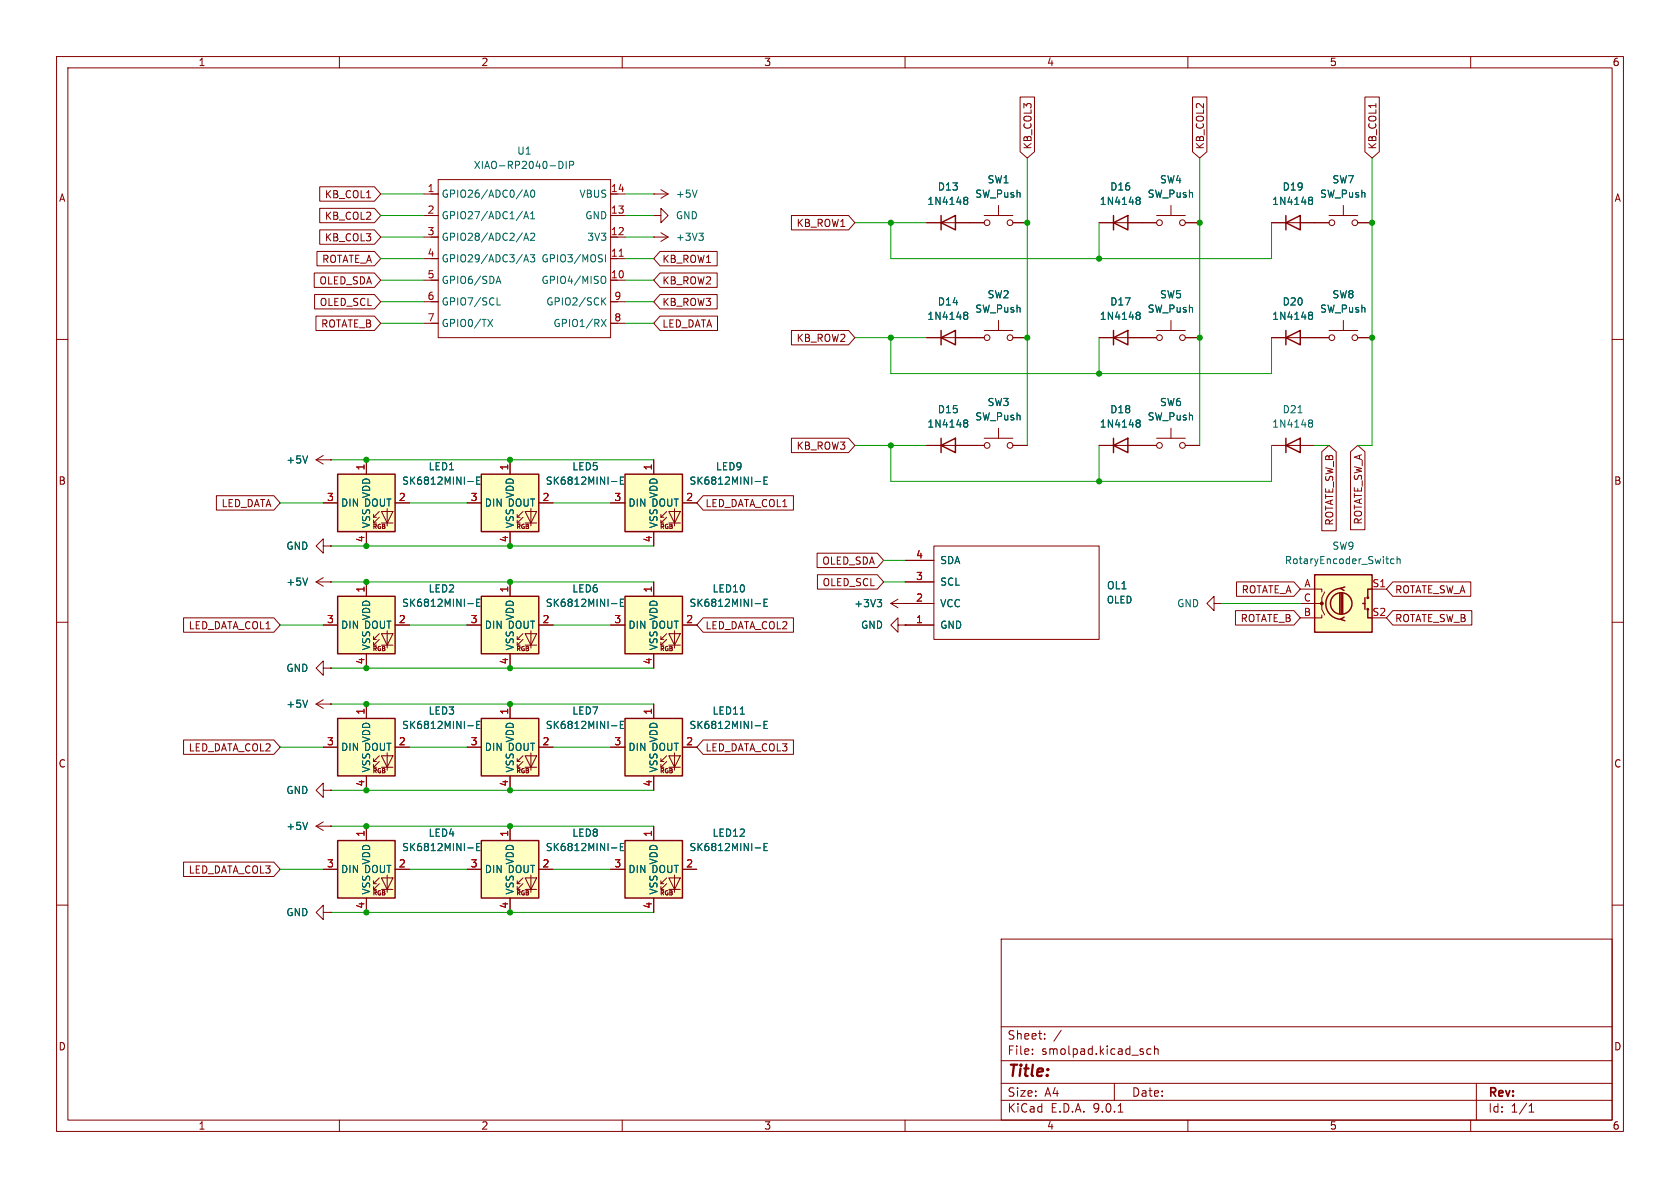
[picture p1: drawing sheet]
<svg xmlns="http://www.w3.org/2000/svg" width="297mm" height="210mm" viewBox="0 0 297 210" stroke-linecap="round" stroke-linejoin="round" font-family="sans-serif">
<defs><g id="words">
<text font-size="2.8" fill="#840000" x="178" y="190.9">Title:</text>
<g font-size="2.1" fill="#840000">
<text x="178" y="184">Sheet:</text>
<text x="178" y="186.7">File:</text>
<text x="184.1" y="186.7">smolpad.kicad_sch</text>
<text x="178" y="196.9">KiCad</text>
<text x="178" y="194.1">Size:</text>
<text x="184.7" y="194.1">A4</text>
<text x="185.7" y="196.9">E.D.A.</text>
<text x="193.3" y="196.9">9.0.1</text>
<text x="200" y="194.1">Date:</text>
<text x="263" y="194.3">Rev:</text>
<text x="263" y="196.9">Id:</text>
<text x="267.1" y="196.9">1/1</text>
</g>
<g font-size="1.8" fill="#840000">
<text x="35" y="11.9">1</text>
<text x="85" y="11.9">2</text>
<text x="135" y="11.9">3</text>
<text x="185" y="11.9">4</text>
<text x="235" y="11.9">5</text>
<text x="285" y="11.9">6</text>
<text x="182.6" y="26.5" transform="rotate(-90 182.6 26.5)">KB_COL3</text>
<text x="213" y="26.5" transform="rotate(-90 213 26.5)">KB_COL2</text>
<text x="243.5" y="26.5" transform="rotate(-90 243.5 26.5)">KB_COL1</text>
<text x="10.3" y="35.9">A</text>
<text x="57.3" y="35.2">KB_COL1</text>
<text x="285.3" y="35.9">A</text>
<text x="57.3" y="39.1">KB_COL2</text>
<text x="140.7" y="40.3">KB_ROW1</text>
<text x="56.8" y="46.7">ROTATE_A</text>
<text x="57.3" y="42.9">KB_COL3</text>
<text x="117" y="46.7">KB_ROW1</text>
<text x="56.4" y="50.5">OLED_SDA</text>
<text x="117" y="50.5">KB_ROW2</text>
<text x="56.4" y="54.3">OLED_SCL</text>
<text x="56.7" y="58.1">ROTATE_B</text>
<text x="117" y="58.1">LED_DATA</text>
<text x="117" y="54.3">KB_ROW3</text>
<text x="140.7" y="60.6">KB_ROW2</text>
<text x="140.7" y="79.7">KB_ROW3</text>
<text x="10.3" y="85.9">B</text>
<text x="39.1" y="89.9">LED_DATA</text>
<text x="124.6" y="89.9">LED_DATA_COL1</text>
<text x="285.3" y="85.9">B</text>
<text x="235.9" y="93" transform="rotate(-90 235.9 93)">ROTATE_SW_B</text>
<text x="241" y="92.8" transform="rotate(-90 241 92.8)">ROTATE_SW_A</text>
<text x="145.3" y="100">OLED_SDA</text>
<text x="145.3" y="103.8">OLED_SCL</text>
<text x="219.4" y="105.1">ROTATE_A</text>
<text x="246.5" y="105.1">ROTATE_SW_A</text>
<text x="33.3" y="111.4">LED_DATA_COL1</text>
<text x="124.6" y="111.4">LED_DATA_COL2</text>
<text x="219.2" y="110.2">ROTATE_B</text>
<text x="246.5" y="110.2">ROTATE_SW_B</text>
<text x="10.3" y="135.9">C</text>
<text x="33.3" y="133">LED_DATA_COL2</text>
<text x="124.6" y="133">LED_DATA_COL3</text>
<text x="285.3" y="135.9">C</text>
<text x="33.3" y="154.6">LED_DATA_COL3</text>
<text x="10.3" y="185.9">D</text>
<text x="285.3" y="185.9">D</text>
<text x="35" y="199.9">1</text>
<text x="85" y="199.9">2</text>
<text x="135" y="199.9">3</text>
<text x="185" y="199.9">4</text>
<text x="235" y="199.9">5</text>
<text x="285" y="199.9">6</text>
</g>
<g font-size="1.8" fill="#006464">
<text x="91.3" y="27.5">U1</text>
<text x="78" y="35.2">GPIO26/ADC0/A0</text>
<text x="83.7" y="30.1">XIAO-RP2040-DIP</text>
<text x="102.3" y="35.2">VBUS</text>
<text x="119.4" y="35.2">+5V</text>
<text x="165.7" y="33.9">D13</text>
<text x="172.3" y="35.2">SW_Push</text>
<text x="174.5" y="32.6">SW1</text>
<text x="196.2" y="33.9">D16</text>
<text x="202.8" y="35.2">SW_Push</text>
<text x="205" y="32.6">SW4</text>
<text x="226.7" y="33.9">D19</text>
<text x="233.3" y="35.2">SW_Push</text>
<text x="235.5" y="32.6">SW7</text>
<text x="78" y="39">GPIO27/ADC1/A1</text>
<text x="103.4" y="39">GND</text>
<text x="119.4" y="39">GND</text>
<text x="163.8" y="36.4">1N4148</text>
<text x="194.3" y="36.4">1N4148</text>
<text x="224.8" y="36.4">1N4148</text>
<text x="78" y="42.8">GPIO28/ADC2/A2</text>
<text x="78" y="46.6">GPIO29/ADC3/A3</text>
<text x="95.6" y="46.6">GPIO3/MOSI</text>
<text x="103.7" y="42.8">3V3</text>
<text x="119.4" y="42.8">+3V3</text>
<text x="78" y="50.4">GPIO6/SDA</text>
<text x="95.6" y="50.4">GPIO4/MISO</text>
<text x="174.5" y="52.9">SW2</text>
<text x="205" y="52.9">SW5</text>
<text x="235.5" y="52.9">SW8</text>
<text x="78" y="54.2">GPIO7/SCL</text>
<text x="78" y="58">GPIO0/TX</text>
<text x="96.5" y="54.2">GPIO2/SCK</text>
<text x="97.7" y="58">GPIO1/RX</text>
<text x="163.8" y="56.7">1N4148</text>
<text x="165.7" y="54.2">D14</text>
<text x="172.3" y="55.5">SW_Push</text>
<text x="194.3" y="56.7">1N4148</text>
<text x="196.2" y="54.2">D17</text>
<text x="202.8" y="55.5">SW_Push</text>
<text x="224.8" y="56.7">1N4148</text>
<text x="226.7" y="54.2">D20</text>
<text x="233.3" y="55.5">SW_Push</text>
<text x="174.5" y="72">SW3</text>
<text x="205" y="72">SW6</text>
<text x="163.8" y="75.8">1N4148</text>
<text x="165.7" y="73.3">D15</text>
<text x="172.3" y="74.5">SW_Push</text>
<text x="194.3" y="75.8">1N4148</text>
<text x="196.2" y="73.3">D18</text>
<text x="202.8" y="74.5">SW_Push</text>
<text x="224.8" y="75.8">1N4148</text>
<text x="226.7" y="73.3">D21</text>
<text x="50.5" y="82.1">+5V</text>
<text x="75.7" y="83.3">LED1</text>
<text x="101.1" y="83.3">LED5</text>
<text x="126.5" y="83.3">LED9</text>
<text x="60.2" y="89.8">DIN DOUT</text>
<text x="65.6" y="88.2" transform="rotate(-90 65.6 88.2)">VDD</text>
<text x="71" y="85.9">SK6812MINI-E</text>
<text x="85.6" y="89.8">DIN DOUT</text>
<text x="91" y="88.2" transform="rotate(-90 91 88.2)">VDD</text>
<text x="96.4" y="85.9">SK6812MINI-E</text>
<text x="111" y="89.8">DIN DOUT</text>
<text x="116.4" y="88.2" transform="rotate(-90 116.4 88.2)">VDD</text>
<text x="121.8" y="85.9">SK6812MINI-E</text>
<text x="65.6" y="93.5" transform="rotate(-90 65.6 93.5)">VSS</text>
<text x="91" y="93.5" transform="rotate(-90 91 93.5)">VSS</text>
<text x="116.4" y="93.5" transform="rotate(-90 116.4 93.5)">VSS</text>
<text x="50.5" y="97.4">GND</text>
<text x="166.1" y="99.9">SDA</text>
<text x="227" y="99.9">RotaryEncoder_Switch</text>
<text x="235.5" y="97.4">SW9</text>
<text x="50.5" y="103.7">+5V</text>
<text x="71" y="107.5">SK6812MINI-E</text>
<text x="75.7" y="104.9">LED2</text>
<text x="96.4" y="107.5">SK6812MINI-E</text>
<text x="101.1" y="104.9">LED6</text>
<text x="121.8" y="107.5">SK6812MINI-E</text>
<text x="125.9" y="104.9">LED10</text>
<text x="150.9" y="107.5">+3V3</text>
<text x="166.1" y="103.7">SCL</text>
<text x="166.1" y="107.5">VCC</text>
<text x="195.6" y="104.4">OL1</text>
<text x="208" y="107.5">GND</text>
<text x="60.2" y="111.4">DIN DOUT</text>
<text x="65.6" y="109.7" transform="rotate(-90 65.6 109.7)">VDD</text>
<text x="85.6" y="111.4">DIN DOUT</text>
<text x="91" y="109.7" transform="rotate(-90 91 109.7)">VDD</text>
<text x="111" y="111.4">DIN DOUT</text>
<text x="116.4" y="109.7" transform="rotate(-90 116.4 109.7)">VDD</text>
<text x="152.1" y="111.4">GND</text>
<text x="166.1" y="111.4">GND</text>
<text x="50.5" y="119">GND</text>
<text x="65.6" y="115.1" transform="rotate(-90 65.6 115.1)">VSS</text>
<text x="91" y="115.1" transform="rotate(-90 91 115.1)">VSS</text>
<text x="116.4" y="115.1" transform="rotate(-90 116.4 115.1)">VSS</text>
<text x="50.5" y="125.3">+5V</text>
<text x="65.6" y="131.3" transform="rotate(-90 65.6 131.3)">VDD</text>
<text x="71" y="129.1">SK6812MINI-E</text>
<text x="75.7" y="126.5">LED3</text>
<text x="91" y="131.3" transform="rotate(-90 91 131.3)">VDD</text>
<text x="96.4" y="129.1">SK6812MINI-E</text>
<text x="101.1" y="126.5">LED7</text>
<text x="116.4" y="131.3" transform="rotate(-90 116.4 131.3)">VDD</text>
<text x="121.8" y="129.1">SK6812MINI-E</text>
<text x="125.9" y="126.5">LED11</text>
<text x="60.2" y="132.9">DIN DOUT</text>
<text x="65.6" y="136.7" transform="rotate(-90 65.6 136.7)">VSS</text>
<text x="85.6" y="132.9">DIN DOUT</text>
<text x="91" y="136.7" transform="rotate(-90 91 136.7)">VSS</text>
<text x="111" y="132.9">DIN DOUT</text>
<text x="116.4" y="136.7" transform="rotate(-90 116.4 136.7)">VSS</text>
<text x="50.5" y="140.6">GND</text>
<text x="50.5" y="146.9">+5V</text>
<text x="75.7" y="148.1">LED4</text>
<text x="101.1" y="148.1">LED8</text>
<text x="125.9" y="148.1">LED12</text>
<text x="60.2" y="154.5">DIN DOUT</text>
<text x="65.6" y="152.9" transform="rotate(-90 65.6 152.9)">VDD</text>
<text x="71" y="150.7">SK6812MINI-E</text>
<text x="85.6" y="154.5">DIN DOUT</text>
<text x="91" y="152.9" transform="rotate(-90 91 152.9)">VDD</text>
<text x="96.4" y="150.7">SK6812MINI-E</text>
<text x="111" y="154.5">DIN DOUT</text>
<text x="116.4" y="152.9" transform="rotate(-90 116.4 152.9)">VDD</text>
<text x="121.8" y="150.7">SK6812MINI-E</text>
<text x="65.6" y="158.2" transform="rotate(-90 65.6 158.2)">VSS</text>
<text x="91" y="158.2" transform="rotate(-90 91 158.2)">VSS</text>
<text x="116.4" y="158.2" transform="rotate(-90 116.4 158.2)">VSS</text>
<text x="50.5" y="162.2">GND</text>
</g>
<g font-size="1.8" fill="#a90000">
<text x="75.5" y="34">1</text>
<text x="107.9" y="34">14</text>
<text x="75.5" y="37.8">2</text>
<text x="75.5" y="41.7">3</text>
<text x="107.9" y="37.8">13</text>
<text x="107.9" y="41.7">12</text>
<text x="75.5" y="45.5">4</text>
<text x="107.9" y="45.5">11</text>
<text x="75.5" y="49.3">5</text>
<text x="75.5" y="53.1">6</text>
<text x="107.9" y="49.3">10</text>
<text x="108.5" y="53.1">9</text>
<text x="75.5" y="56.9">7</text>
<text x="108.5" y="56.9">8</text>
<text x="64.5" y="83.3" transform="rotate(-90 64.5 83.3)">1</text>
<text x="89.9" y="83.3" transform="rotate(-90 89.9 83.3)">1</text>
<text x="115.3" y="83.3" transform="rotate(-90 115.3 83.3)">1</text>
<text x="57.7" y="88.6">3</text>
<text x="70.4" y="88.6">2</text>
<text x="83.1" y="88.6">3</text>
<text x="95.8" y="88.6">2</text>
<text x="108.5" y="88.6">3</text>
<text x="121.2" y="88.6">2</text>
<text x="64.5" y="96" transform="rotate(-90 64.5 96)">4</text>
<text x="89.9" y="96" transform="rotate(-90 89.9 96)">4</text>
<text x="115.3" y="96" transform="rotate(-90 115.3 96)">4</text>
<text x="161.9" y="98.8">4</text>
<text x="64.5" y="104.8" transform="rotate(-90 64.5 104.8)">1</text>
<text x="89.9" y="104.8" transform="rotate(-90 89.9 104.8)">1</text>
<text x="115.3" y="104.8" transform="rotate(-90 115.3 104.8)">1</text>
<text x="161.9" y="102.6">3</text>
<text x="161.9" y="106.4">2</text>
<text x="230.4" y="106.4">C</text>
<text x="230.5" y="103.9">A</text>
<text x="242.5" y="103.9">S1</text>
<text x="57.7" y="110.2">3</text>
<text x="70.4" y="110.2">2</text>
<text x="83.1" y="110.2">3</text>
<text x="95.8" y="110.2">2</text>
<text x="108.5" y="110.2">3</text>
<text x="121.2" y="110.2">2</text>
<text x="161.9" y="110.2">1</text>
<text x="230.4" y="109">B</text>
<text x="242.5" y="109">S2</text>
<text x="64.5" y="117.5" transform="rotate(-90 64.5 117.5)">4</text>
<text x="89.9" y="117.5" transform="rotate(-90 89.9 117.5)">4</text>
<text x="115.3" y="117.5" transform="rotate(-90 115.3 117.5)">4</text>
<text x="57.7" y="131.8">3</text>
<text x="64.5" y="126.4" transform="rotate(-90 64.5 126.4)">1</text>
<text x="70.4" y="131.8">2</text>
<text x="83.1" y="131.8">3</text>
<text x="89.9" y="126.4" transform="rotate(-90 89.9 126.4)">1</text>
<text x="95.8" y="131.8">2</text>
<text x="108.5" y="131.8">3</text>
<text x="115.3" y="126.4" transform="rotate(-90 115.3 126.4)">1</text>
<text x="121.2" y="131.8">2</text>
<text x="64.5" y="139.1" transform="rotate(-90 64.5 139.1)">4</text>
<text x="89.9" y="139.1" transform="rotate(-90 89.9 139.1)">4</text>
<text x="115.3" y="139.1" transform="rotate(-90 115.3 139.1)">4</text>
<text x="64.5" y="148" transform="rotate(-90 64.5 148)">1</text>
<text x="89.9" y="148" transform="rotate(-90 89.9 148)">1</text>
<text x="115.3" y="148" transform="rotate(-90 115.3 148)">1</text>
<text x="57.7" y="153.4">3</text>
<text x="70.4" y="153.4">2</text>
<text x="83.1" y="153.4">3</text>
<text x="95.8" y="153.4">2</text>
<text x="108.5" y="153.4">3</text>
<text x="121.2" y="153.4">2</text>
<text x="64.5" y="160.7" transform="rotate(-90 64.5 160.7)">4</text>
<text x="89.9" y="160.7" transform="rotate(-90 89.9 160.7)">4</text>
<text x="115.3" y="160.7" transform="rotate(-90 115.3 160.7)">4</text>
</g>
<text font-size="1.7" fill="#006464" x="195.6" y="106.9">OLED</text>
<g font-size="1.1" fill="#840000">
<text x="65.8" y="93.7">RGB</text>
<text x="91.2" y="93.7">RGB</text>
<text x="116.6" y="93.7">RGB</text>
<text x="65.8" y="115.3">RGB</text>
<text x="91.2" y="115.3">RGB</text>
<text x="116.6" y="115.3">RGB</text>
<text x="65.8" y="136.9">RGB</text>
<text x="91.2" y="136.9">RGB</text>
<text x="116.6" y="136.9">RGB</text>
<text x="65.8" y="158.5">RGB</text>
<text x="91.2" y="158.5">RGB</text>
<text x="116.6" y="158.5">RGB</text>
</g>
</g></defs>
<g fill="none" stroke="#840000" stroke-width=".18">
<path d="M10 10h277v190h-277zM12 12h273v186h-273zM60 10v2M110 10v2M160 10v2M210 10v2M260 10v2M10 60h2M285 60h2M10 110h2M285 110h2M55.9 124.5l1.2 .7"/>
<path d="M55.9 124.5h2.5M57.1 123.7l-1.2 .8M58.4 124.5h.1M10 160h2M57.1 161.3v-1.3l-1.2 1.3 1.2 1.3v-1.3h1.3M58.4 161.3h.1M177 166h108v32h-108zM285 160h2M60 198v2M110 198v2M160 198v2M177 194.5h108"/>
<path d="M177 191.5h108M177 187.5h108M177 181.5h108M182.5 186.3v.1M182.5 185.5v.1M184.7 183.6v.1M184.7 182.8v.1M187.6 182.1l-1.3 2M197 191.5v3M197.7 196.6h.8M203.5 185.5l-.5-.1-.3 .3v.4l.2 .2h.6M204.1 185.5l.2-.1 .4 .1v.9"/>
<path d="M204.1 184.9v1.5M210 198v2M260 198v2M261 191.5v6.5M270.3 196.6h.9M270.3 195.5l.4-.4v1.5"/>
</g>
<path d="M54.4 123.8l-.4 1.2" fill="none" stroke="#006464" stroke-width=".18"/>
<path d="M59.7 127h10.1v10.2h-10.1z" fill="#ffffc2"/>
<path d="M57.1 132.1h2.6M64.8 124.5v2.5M64.8 137.2v2.5M66 134.6h.5M66 135.6h.5M67.1 133.6l-1.1 1v-.5M67.1 134.6l-1.1 1v-.5M67.4 133.6h2.1l-1 2zM67.4 135.6h2.1M68.5 133.1v3M69.8 132.1h2.6" fill="none" stroke="#840000" stroke-width=".18"/>
<path d="M59.7 127h10.1v10.2h-10.1z" fill="none" stroke="#840000" stroke-width=".25"/>
<path d="M82.7 128.3h1M84.3 128.1h.4M84.9 127.5h-.6v1.3h.6" fill="none" stroke="#006464" stroke-width=".18"/>
<path d="M59.7 83.8h10.1v10.2h-10.1z" fill="#ffffc2"/>
<path d="M57.1 88.9h2.6M64.8 81.3v2.5M64.8 94v2.5M66 91.4h.5M66 92.5h.5M67.1 90.4l-1.1 1v-.5M67.1 91.4l-1.1 1.1v-.6M67.4 90.4h2.1l-1 2.1zM67.4 92.5h2.1M68.5 89.9v3.1M69.8 88.9h2.6" fill="none" stroke="#840000" stroke-width=".18"/>
<path d="M59.7 83.8h10.1v10.2h-10.1z" fill="none" stroke="#840000" stroke-width=".25"/>
<path d="M82.7 85.1h1M84.3 84.9h.4M84.9 84.3h-.6v1.3h.6" fill="none" stroke="#006464" stroke-width=".18"/>
<path d="M110.5 83.8h10.1v10.2h-10.1z" fill="#ffffc2"/>
<g fill="none" stroke="#840000" stroke-width=".18">
<path d="M115.6 41.9h.1M115.6 41.9h2.5M116.8 41.1l1.3 .8M118.1 41.9l-1.3 .8M163.8 59.7h10.2M174 58.4h5.1M176.5 56.6v1.8M179.1 59.7h2.5M171.4 78.7h2.6M174 77.5h5.1M176.5 75.7v1.8M179.1 78.7h2.5"/>
<path d="M107.9 88.9h2.6M115.6 81.3v2.5M115.6 94v2.5M116.8 91.4h.5M116.8 92.5h.5M117.9 90.4l-1.1 1v-.5M117.9 91.4l-1.1 1.1v-.6M118.2 90.4h2.1l-1 2.1zM118.2 92.5h2.1M119.3 89.9v3.1M120.6 88.9h2.6M158.7 110.5v-1.3l-1.2 1.3 1.2 1.3v-1.3h1.3"/>
<path d="M160 110.5h.1"/>
<circle cx="174.5" cy="59.7" r=".51"/>
<circle cx="178.6" cy="59.7" r=".51"/>
<circle cx="174.5" cy="78.7" r=".51"/>
<circle cx="178.6" cy="78.7" r=".51"/>
</g>
<path d="M166.4 59.7l2.5-1.3v2.6zM166.4 58.4v2.6M110.5 83.8h10.1v10.2h-10.1z" fill="none" stroke="#840000" stroke-width=".25"/>
<path d="M123.5 41.2h.8l-.4 .5M124.1 41.7l.2 .2v.3l-.2 .3M170.5 55.7h.1M170.5 55.3l.3-.1 .2 .1 .1 .2-.3 .2M170.6 55.7h.2M170.6 55.7l-.1 .1M170.8 55.7l.3 .3-.1 .3-.2 .2-.3-.1M133.5 85.1h1M135.1 84.9h.4M135.7 84.3h-.6v1.3h.6" fill="none" stroke="#006464" stroke-width=".18"/>
<path d="M59.7 105.4h10.1v10.2h-10.1z" fill="#ffffc2"/>
<g fill="none" stroke="#840000" stroke-width=".18">
<path d="M57.1 110.5h2.6M64.8 102.9v2.5M64.8 115.6v2.5M66 113h.5M66 114h.5M67.1 112l-1.1 1v-.5M67.1 113l-1.1 1v-.5M67.4 112h2.1l-1 2zM67.4 114h2.1M68.5 111.5v3.1M69.8 110.5h2.6M157.5 106.7l1.2 .7"/>
<path d="M157.5 106.7h2.5M158.7 105.9l-1.2 .8M160 106.7h.1M57.1 139.7v-1.3l-1.2 1.3 1.2 1.3v-1.3h1.3M58.4 139.7h.1"/>
</g>
<path d="M59.7 105.4h10.1v10.2h-10.1z" fill="none" stroke="#840000" stroke-width=".25"/>
<path d="M82.7 106.7h1M84.3 106.5h.4M84.9 105.9h-.6v1.3h.6M155.1 106h.8l-.5 .5M155.6 106.5l.3 .2v.3l-.3 .3" fill="none" stroke="#006464" stroke-width=".18"/>
<path d="M85.1 83.8h10.1v10.2h-10.1z" fill="#ffffc2"/>
<g fill="none" stroke="#840000" stroke-width=".18">
<path d="M115.6 38.1h1.2v-1.3l1.3 1.3-1.3 1.3v-1.3M115.6 38.1h.1M115.6 34.3h.1M115.6 34.3h2.5M116.8 33.5l1.3 .8M118.1 34.3l-1.3 .8M224.8 59.7h7.6M163.8 78.7h7.6M82.5 88.9h2.6M90.2 81.3v2.5M90.2 94v2.5M91.4 91.4h.5"/>
<path d="M91.4 92.5h.5M92.5 90.4l-1.1 1v-.5M92.5 91.4l-1.1 1.1v-.6M92.8 90.4h2.1l-1 2.1zM92.8 92.5h2.1M93.9 89.9v3.1M95.2 88.9h2.6M160 99.1h5.1M165.1 96.5h29.2v16.5h-29.2zM160 102.9h5.1M160 106.7h5.1M160 110.5h5.1"/>
</g>
<path d="M227.3 59.7l2.6-1.3v2.6zM227.3 58.4v2.6M166.4 78.7l2.5-1.2v2.5zM166.4 77.5v2.5M85.1 83.8h10.1v10.2h-10.1z" fill="none" stroke="#840000" stroke-width=".25"/>
<g fill="none" stroke="#006464" stroke-width=".18">
<path d="M123.2 33.6l-.4 1.3M231.4 55.7h.2M231.4 55.3l.4-.1 .2 .1v.2l-.2 .2M231.6 55.7h.2M231.6 55.7l-.2 .1M231.8 55.7l.2 .3v.3l-.2 .2-.4-.1M170.5 74.7l.1 .1M170.5 74.3l.3-.1 .2 .2 .1 .1-.3 .3M170.6 74.8h.2M170.6 74.8h-.1M170.8 74.8l.3 .2-.1 .4-.2 .1-.3-.1M108.1 85.1h1"/>
<path d="M109.7 84.9h.4M110.3 84.3h-.6v1.3h.6"/>
</g>
<path d="M59.7 148.6h10.1v10.2h-10.1z" fill="#ffffc2"/>
<g fill="none" stroke="#840000" stroke-width=".18">
<path d="M57.1 96.5v-1.2l-1.2 1.2 1.2 1.3v-1.3h1.3M58.4 96.5h.1M55.9 102.9l1.2 .7M55.9 102.9h2.5M57.1 102.1l-1.2 .8M58.4 102.9h.1M57.1 153.7h2.6M64.8 146.1v2.5M64.8 158.8v2.5M66 156.2h.5M66 157.2h.5M67.1 155.2l-1.1 1v-.5"/>
<path d="M67.1 156.2l-1.1 1v-.5M67.4 155.2h2.1l-1 2zM67.4 157.2h2.1M68.5 154.7v3M69.8 153.7h2.6"/>
</g>
<path d="M59.7 148.6h10.1v10.2h-10.1z" fill="none" stroke="#840000" stroke-width=".25"/>
<path d="M54.4 102.2l-.4 1.2M82.7 149.9h1M84.3 149.7h.4M84.9 149.1h-.6v1.3h.6" fill="none" stroke="#006464" stroke-width=".18"/>
<path d="M85.1 127h10.1v10.2h-10.1z" fill="#ffffc2"/>
<g fill="none" stroke="#840000" stroke-width=".18">
<path d="M55.9 81.3l1.2 .7M55.9 81.3h2.5M57.1 80.5l-1.2 .8M58.4 81.3h.1M82.5 132.1h2.6M90.2 124.5v2.5M90.2 137.2v2.5M91.4 134.6h.5M91.4 135.6h.5M92.5 133.6l-1.1 1v-.5M92.5 134.6l-1.1 1v-.5M92.8 133.6h2.1l-1 2z"/>
<path d="M92.8 135.6h2.1M93.9 133.1v3M95.2 132.1h2.6M55.9 146.1l1.2 .7M55.9 146.1h2.5M57.1 145.3l-1.2 .8M58.4 146.1h.1"/>
</g>
<path d="M85.1 127h10.1v10.2h-10.1z" fill="none" stroke="#840000" stroke-width=".25"/>
<path d="M54.4 80.6l-.4 1.3M108.1 128.3h1M109.7 128.1h.4M110.3 127.5h-.6v1.3h.6M54.4 145.4l-.4 1.2" fill="none" stroke="#006464" stroke-width=".18"/>
<path d="M85.1 148.6h10.1v10.2h-10.1z" fill="#ffffc2"/>
<g fill="none" stroke="#840000" stroke-width=".18">
<path d="M232.4 59.7h2.5M234.9 58.4h5.1M237.5 56.6v1.8M240 59.7h2.6M82.5 153.7h2.6M90.2 146.1v2.5M90.2 158.8v2.5M91.4 156.2h.5M91.4 157.2h.5M92.5 155.2l-1.1 1v-.5M92.5 156.2l-1.1 1v-.5M92.8 155.2h2.1l-1 2z"/>
<path d="M92.8 157.2h2.1M93.9 154.7v3M95.2 153.7h2.6"/>
<circle cx="235.5" cy="59.7" r=".51"/>
<circle cx="239.5" cy="59.7" r=".51"/>
</g>
<path d="M85.1 148.6h10.1v10.2h-10.1z" fill="none" stroke="#840000" stroke-width=".25"/>
<path d="M108.1 149.9h1M109.7 149.7h.4M110.3 149.1h-.6v1.3h.6" fill="none" stroke="#006464" stroke-width=".18"/>
<path d="M85.1 105.4h10.1v10.2h-10.1z" fill="#ffffc2"/>
<g fill="none" stroke="#840000" stroke-width=".18">
<path d="M163.8 39.4h10.2M174 38.1h5.1M176.5 36.3v1.8M179.1 39.4h2.5M201.9 39.4h2.6M204.5 38.1h5M207 36.3v1.8M209.5 39.4h2.6M82.5 110.5h2.6M90.2 102.9v2.5M90.2 115.6v2.5M91.4 113h.5"/>
<path d="M91.4 114h.5M92.5 112l-1.1 1v-.5M92.5 113l-1.1 1v-.5M92.8 112h2.1l-1 2zM92.8 114h2.1M93.9 111.5v3.1M95.2 110.5h2.6"/>
<circle cx="174.5" cy="39.4" r=".51"/>
<circle cx="178.6" cy="39.4" r=".51"/>
<circle cx="205" cy="39.4" r=".51"/>
<circle cx="209" cy="39.4" r=".51"/>
</g>
<path d="M166.4 39.4l2.5-1.3v2.5zM166.4 38.1v2.5M85.1 105.4h10.1v10.2h-10.1z" fill="none" stroke="#840000" stroke-width=".25"/>
<path d="M170.5 35.4h.1M170.5 34.9h.3l.2 .1 .1 .2-.3 .2M170.6 35.4h.2M170.6 35.4l-.1 .1M170.8 35.4l.3 .3-.1 .3-.2 .1h-.3M108.1 106.7h1M109.7 106.5h.4M110.3 105.9h-.6v1.3h.6" fill="none" stroke="#006464" stroke-width=".18"/>
<path d="M110.5 148.6h10.1v10.2h-10.1z" fill="#ffffc2"/>
<g fill="none" stroke="#840000" stroke-width=".18">
<path d="M57.1 118.1v-1.3l-1.2 1.3 1.2 1.3v-1.3h1.3M58.4 118.1h.1M107.9 153.7h2.6M115.6 146.1v2.5M115.6 158.8v2.5M116.8 156.2h.5M116.8 157.2h.5M117.9 155.2l-1.1 1v-.5M117.9 156.2l-1.1 1v-.5M118.2 155.2h2.1l-1 2zM118.2 157.2h2.1M119.3 154.7v3"/>
<path d="M120.6 153.7h2.6"/>
</g>
<path d="M110.5 148.6h10.1v10.2h-10.1z" fill="none" stroke="#840000" stroke-width=".25"/>
<path d="M133.5 149.9h1M135.1 149.7h.4M135.7 149.1h-.6v1.3h.6" fill="none" stroke="#006464" stroke-width=".18"/>
<path d="M110.5 127h10.1v10.2h-10.1z" fill="#ffffc2"/>
<g fill="none" stroke="#840000" stroke-width=".18">
<path d="M194.3 59.7h10.2M204.5 58.4h5M207 56.6v1.8M209.5 59.7h2.6M194.3 78.7h10.2M204.5 77.5h5M207 75.7v1.8M209.5 78.7h2.6M224.8 78.7h7.6M107.9 132.1h2.6M115.6 124.5v2.5M115.6 137.2v2.5"/>
<path d="M116.8 134.6h.5M116.8 135.6h.5M117.9 133.6l-1.1 1v-.5M117.9 134.6l-1.1 1v-.5M118.2 133.6h2.1l-1 2zM118.2 135.6h2.1M119.3 133.1v3M120.6 132.1h2.6"/>
<circle cx="205" cy="59.7" r=".51"/>
<circle cx="209" cy="59.7" r=".51"/>
<circle cx="205" cy="78.7" r=".51"/>
<circle cx="209" cy="78.7" r=".51"/>
</g>
<path d="M196.8 59.7l2.6-1.3v2.6zM196.8 58.4v2.6M196.8 78.7l2.6-1.2v2.5zM196.8 77.5v2.5M227.3 78.7l2.6-1.2v2.5zM227.3 77.5v2.5M110.5 127h10.1v10.2h-10.1z" fill="none" stroke="#840000" stroke-width=".25"/>
<g fill="none" stroke="#006464" stroke-width=".18">
<path d="M201 55.7h.1M201 55.3l.3-.1 .2 .1 .1 .2-.3 .2M201.1 55.7h.2M201.1 55.7l-.1 .1M201.3 55.7l.3 .3-.1 .3-.2 .2-.3-.1M201 74.3l.3-.1 .2 .2 .1 .1-.3 .3M201 74.7l.1 .1M201.1 74.8h.2M201.1 74.8h-.1M201.3 74.8l.3 .2-.1 .4-.2 .1-.3-.1M229.5 73h.7M231.4 74.7l.2 .1"/>
<path d="M231.4 74.3l.4-.1 .2 .2v.1l-.2 .3M231.6 74.8h.2M231.6 74.8h-.2M231.8 74.8l.2 .2v.4l-.2 .1-.4-.1M130.9 126.2h.7M133.5 128.3h1M135.1 128.1h.4M135.7 127.5h-.6v1.3h.6"/>
</g>
<path d="M110.5 105.4h10.1v10.2h-10.1z" fill="#ffffc2"/>
<path d="M107.9 110.5h2.6M115.6 102.9v2.5M115.6 115.6v2.5M116.8 113h.5M116.8 114h.5M117.9 112l-1.1 1v-.5M117.9 113l-1.1 1v-.5M118.2 112h2.1l-1 2zM118.2 114h2.1M119.3 111.5v3.1M120.6 110.5h2.6" fill="none" stroke="#840000" stroke-width=".18"/>
<path d="M110.5 105.4h10.1v10.2h-10.1z" fill="none" stroke="#840000" stroke-width=".25"/>
<path d="M133.5 106.7h1M135.1 106.5h.4M135.7 105.9h-.6v1.3h.6" fill="none" stroke="#006464" stroke-width=".18"/>
<path d="M232.4 101.6h10.2v10.2h-10.2z" fill="#ffffc2"/>
<g fill="none" stroke="#840000" stroke-width=".25">
<path d="M196.8 39.4l2.6-1.3v2.5zM196.8 38.1v2.5M227.3 39.4l2.6-1.3v2.5zM227.3 38.1v2.5M232.4 101.6h10.2v10.2h-10.2zM236.9 104.9v3.6M237.1 104a2.73 2.73 0 0 0-2.7 2.7 2.73 2.73 0 0 0 2.7 2.8M237.1 104.9v3.6M237.4 104.9v3.6M237.6 109.1l-.6 .4 .7 .2M237.7 103.8l-.7 .2 .6 .4M240.9 106.7h.4"/>
<path d="M241.3 105.7v2M241.8 107.7v1.5h.8M242.6 104.1h-.8v1.6"/>
<circle cx="237.1" cy="106.7" r="1.9"/>
<circle cx="241.8" cy="105.7" r=".13"/>
<circle cx="241.8" cy="107.7" r=".13"/>
</g>
<g fill="none" stroke="#840000" stroke-width=".18">
<path d="M180.3 17.1h2.6v9.7l-1.3 1.1-1.3-1.1zM210.8 17.1h2.6v9.7l-1.3 1.1-1.3-1.1zM241.3 17.1h2.5v9.7l-1.2 1.1-1.3-1.1zM56.5 33h9.7l1.1 1.3-1.1 1.3h-9.7zM56.5 36.8h9.7l1.1 1.3-1.1 1.3h-9.7zM74.9 38.1h2.6M74.9 34.3h2.6M77.5 31.8h30.4v27.9h-30.4zM107.9 38.1h2.6M107.9 34.3h2.6M139.9 38.1h10.1l1.1 1.3-1.1 1.2h-10.1zM163.8 39.4h2.6"/>
<path d="M168.9 39.4h5.1M179.1 39.4h2.5M194.3 39.4h10.2M209.5 39.4h2.6M224.8 39.4h10.1M234.9 38.1h5.1M237.5 36.3v1.8M240 39.4h2.6M55.6 48.3h10.6l1.1 1.2-1.1 1.3h-10.6zM55.6 52.1h10.6l1.1 1.2-1.1 1.3h-10.6zM55.9 55.9h10.3l1.1 1.3-1.1 1.2h-10.3zM56 44.4h10.2l1.1 1.3-1.1 1.3h-10.2z"/>
<path d="M56.5 40.6h9.7l1.1 1.3-1.1 1.3h-9.7zM74.9 41.9h2.6M74.9 45.7h2.6M74.9 49.5h2.6M74.9 53.3h2.6M74.9 57.2h2.6M107.9 41.9h2.6M107.9 45.7h2.6M107.9 49.5h2.6M107.9 53.3h2.6M107.9 57.2h2.6M116.7 55.9h10.1v2.5h-10.1l-1.1-1.2z"/>
<path d="M116.7 48.3h10.1v2.5h-10.1l-1.1-1.3zM116.7 44.4h10.1v2.6h-10.1l-1.1-1.3zM116.7 52.1h10.1v2.5h-10.1l-1.1-1.3zM139.9 58.4h10.1l1.1 1.3-1.1 1.3h-10.1zM163.8 59.7h2.6M168.9 59.7h5.1M179.1 59.7h2.5M194.3 59.7h2.5M199.4 59.7h5.1M209.5 59.7h2.6M224.8 59.7h2.5M229.9 59.7h5"/>
<path d="M240 59.7h2.6M139.9 77.5h10.1l1.1 1.2-1.1 1.3h-10.1zM163.8 78.7h2.6M168.9 78.7h5.1M179.1 78.7h2.5M194.3 78.7h2.5M199.4 78.7h5.1M209.5 78.7h2.6M233.7 79.9l1.2-1.2 1.3 1.2v13.9h-2.5zM238.8 79.9l1.2-1.2 1.3 1.2v13.7h-2.5zM38.3 87.6h10.1l1.1 1.3-1.1 1.3h-10.1zM57.1 88.9h2.6"/>
<path d="M58.4 96.5h.1M58.4 81.3h.1M64.8 81.3v2.5M64.8 94v2.5M69.8 88.9h2.6M82.5 88.9h2.6M90.2 81.3v2.5M90.2 94v2.5M95.2 88.9h2.6M107.9 88.9h2.6M115.6 81.3v2.5M115.6 94v2.5"/>
<path d="M120.6 88.9h2.6M124.3 87.6h16v2.6h-16l-1.1-1.3zM144.5 97.8h10.6l1.1 1.3-1.1 1.2h-10.6zM160 99.1h5.1M32.4 109.2h16l1.1 1.3-1.1 1.3h-16zM57.1 110.5h2.6M58.4 118.1h.1M58.4 102.9h.1M64.8 102.9v2.5M64.8 115.6v2.5M69.8 110.5h2.6M82.5 110.5h2.6"/>
<path d="M90.2 102.9v2.5M90.2 115.6v2.5M95.2 110.5h2.6M107.9 110.5h2.6M115.6 102.9v2.5M115.6 115.6v2.5M120.6 110.5h2.6M124.3 109.2h16v2.6h-16l-1.1-1.3zM144.5 101.6h10.6l1.1 1.3-1.1 1.2h-10.6zM160 110.5h.1M160 106.7h.1M160 106.7h5.1"/>
<path d="M160 102.9h5.1M160 110.5h5.1M214.6 106.7v-1.3l-1.2 1.3 1.2 1.3v-1.3h1.3M215.9 106.7h.1M218.4 107.9h10.4l1.1 1.3-1.1 1.3h-10.4zM218.6 102.9h10.2l1.1 1.2-1.1 1.3h-10.2zM229.9 104.1h3.8v.5M229.9 106.7h3.8v1l.5 1M233.7 108.7v.5h-3.8M234.2 104.6l-.5 1.1v1h-.5M242.6 104.1h2.5M246.2 107.9h14v2.6h-14l-1.1-1.3z"/>
<path d="M246.2 102.9h13.8v2.5h-13.8l-1.1-1.3zM32.4 130.8h16l1.1 1.3-1.1 1.3h-16zM57.1 132.1h2.6M58.4 124.5h.1M58.4 139.7h.1M64.8 124.5v2.5M64.8 137.2v2.5M69.8 132.1h2.6M82.5 132.1h2.6M90.2 124.5v2.5M90.2 137.2v2.5M95.2 132.1h2.6"/>
<path d="M107.9 132.1h2.6M115.6 124.5v2.5M115.6 137.2v2.5M120.6 132.1h2.6M124.3 130.8h16v2.6h-16l-1.1-1.3zM32.4 152.4h16l1.1 1.3-1.1 1.2h-16zM57.1 153.7h2.6M58.4 146.1h.1M64.8 146.1v2.5M64.8 158.8v2.5M69.8 153.7h2.6M82.5 153.7h2.6"/>
<path d="M90.2 146.1v2.5M90.2 158.8v2.5M95.2 153.7h2.6M107.9 153.7h2.6M115.6 146.1v2.5M115.6 158.8v2.5M120.6 153.7h2.6M58.4 161.3h.1"/>
<circle cx="235.5" cy="39.4" r=".51"/>
<circle cx="239.5" cy="39.4" r=".51"/>
</g>
<circle cx="233.7" cy="106.7" r=".25" fill="#840000" stroke="#840000" stroke-width=".18"/>
<g fill="none" stroke="#006464" stroke-width=".18">
<path d="M92.6 34.9l.4-1.3 .4 1.3M92.6 38.7l.4-1.3 .4 1.3M92.7 34.5h.6M92.7 38.3h.6M93.8 38.7h.7M93.8 37.8l.4-.4v1.3M94 33.7l.1-.1a.68 .68 0 0 1 .4 .6 .68 .68 0 0 1-.4 .7 .84 .84 0 0 1-.1-1.2zM98.8 28.5a.64 .64 0 0 1 .8 .7 .64 .64 0 0 1-.8 .6M100.1 28.5v1.3M100.7 29.2l.6-.1 .1-.2v-.3l-.7-.1v1.3M170.5 34.9h.3l.2 .1 .1 .2-.3 .2M170.5 35.4h.1"/>
<path d="M170.6 35.4h.2M170.6 35.4l-.1 .1M170.8 35.4l.3 .3-.1 .3-.2 .1h-.3M201 34.9h.3l.2 .1 .1 .2-.3 .2M201 35.4h.1M201.1 35.4h.2M201.1 35.4l-.1 .1M201.3 35.4l.3 .3-.1 .3-.2 .1h-.3M231.4 35.4h.2M231.4 34.9h.4l.2 .1v.2l-.2 .2M231.6 35.4h.2M231.6 35.4l-.2 .1"/>
<path d="M231.8 35.4l.2 .3v.3l-.2 .1h-.4M86.2 56.5l.9 1.2M87.1 56.5l-.9 1.2M87.7 50.1l.4-1.3 .4 1.3M87.8 49.7h.6M87.9 53.9h.6M92.6 42.5l.4-1.3 .4 1.3M92.6 46.3l.4-1.3 .4 1.3M92.7 42.1h.6M92.7 45.9h.6M93.7 45h.8l-.4 .5 .4 .1v.6l-.2 .1-.6-.1M93.8 41.3l.5-.1 .2 .4-.8 .9h.8"/>
<path d="M106.3 56.5l.9 1.2M106.6 48.8a.43 .43 0 0 1 .5 .5v.4a.43 .43 0 0 1-.5 .4M106.6 53.2l.5 .7M107 45v1.3M107.1 52.6l-.7 .8M107.2 56.5l-.9 1.2M170.5 55.7h.1M170.5 55.3l.3-.1 .2 .1 .1 .2-.3 .2M170.6 55.7h.2M170.6 55.7l-.1 .1M170.8 55.7l.3 .3-.1 .3-.2 .2-.3-.1M201 55.3l.3-.1 .2 .1 .1 .2-.3 .2"/>
<path d="M201 55.7h.1M201.1 55.7h.2M201.1 55.7l-.1 .1M201.3 55.7l.3 .3-.1 .3-.2 .2-.3-.1M231.4 55.3l.4-.1 .2 .1v.2l-.2 .2M231.4 55.7h.2M231.6 55.7h.2M231.6 55.7l-.2 .1M231.8 55.7l.2 .3v.3l-.2 .2-.4-.1M170.5 74.3l.3-.1 .2 .2 .1 .1-.3 .3M170.5 74.7l.1 .1M170.6 74.8h.2"/>
<path d="M170.6 74.8h-.1M170.8 74.8l.3 .2-.1 .4-.2 .1-.3-.1M201 74.3l.3-.1 .2 .2 .1 .1-.3 .3M201 74.7l.1 .1M201.1 74.8h.2M201.1 74.8h-.1M201.3 74.8l.3 .2-.1 .4-.2 .1-.3-.1M54.4 80.6l-.4 1.3M82.7 85.1h1M84.3 84.9h.4M84.9 84.3h-.6v1.3h.6M108.1 85.1h1"/>
<path d="M109.7 84.9h.4M110.3 84.3h-.6v1.3h.6M133.5 85.1h1M135.1 84.9h.4M135.7 84.3h-.6v1.3h.6M246.4 98.9l-.3-.1-.3 .2 .2 .6h.4M247 98.9l.2-.1 .3 .1v.7M247 98.4v1.2M54.4 102.2l-.4 1.2M82.7 106.7h1M84.3 106.5h.4M84.9 105.9h-.6v1.3h.6"/>
<path d="M108.1 106.7h1M109.7 106.5h.4M110.3 105.9h-.6v1.3h.6M133.5 106.7h1M135.1 106.5h.4M135.7 105.9h-.6v1.3h.6M155.1 106h.8l-.5 .5M155.6 106.5l.3 .2v.3l-.3 .3M54.4 123.8l-.4 1.2M82.7 128.3h1M84.3 128.1h.4M84.9 127.5h-.6v1.3h.6"/>
<path d="M108.1 128.3h1M109.7 128.1h.4M110.3 127.5h-.6v1.3h.6M130.9 126.2h.7M133.5 128.3h1M135.1 128.1h.4M135.7 127.5h-.6v1.3h.6M54.4 145.4l-.4 1.2M82.7 149.9h1M84.3 149.7h.4M84.9 149.1h-.6v1.3h.6M108.1 149.9h1"/>
<path d="M109.7 149.7h.4M110.3 149.1h-.6v1.3h.6M133.5 149.9h1M135.1 149.7h.4M135.7 149.1h-.6v1.3h.6"/>
</g>
<path d="M109.5 45.3h.7" fill="none" stroke="#a90000" stroke-width=".18"/>
<g fill="none" stroke="#009600" stroke-width=".18">
<path d="M67.3 34.3h7.6M67.3 38.1h7.6M110.5 34.3h5.1M110.5 38.1h5.1M151.1 39.4h12.7M157.5 39.4v6.3h67.3v-6.3M181.6 27.9v50.8M194.3 39.4v6.3M212.1 27.9v50.8M242.6 27.9v50.8h-2.6M67.3 45.7h7.6M67.3 41.9h7.6"/>
<path d="M67.3 57.2h7.6M67.3 49.5h7.6M67.3 53.3h7.6M110.5 45.7h5.1M110.5 41.9h5.1M110.5 57.2h5.1M110.5 49.5h5.1M110.5 53.3h5.1M151.1 59.7h12.7M157.5 59.7v6.3h67.3v-6.3M194.3 59.7v6.3M151.1 78.7h12.7"/>
<path d="M157.5 78.7v6.4h67.3v-6.4M194.3 78.7v6.4M232.4 78.7h2.5M49.5 88.9h7.6M58.4 96.5h57.2M58.4 81.3h57.2M72.4 88.9h10.1M97.8 88.9h10.1M156.2 99.1h3.8M49.5 110.5h7.6M58.4 102.9h57.2M58.4 118.1h57.2"/>
<path d="M72.4 110.5h10.1M97.8 110.5h10.1M156.2 102.9h3.8M215.9 106.7h14M49.5 132.1h7.6M58.4 124.5h57.2M58.4 139.7h57.2M72.4 132.1h10.1M97.8 132.1h10.1M49.5 153.7h7.6M58.4 146.1h57.2M72.4 153.7h10.1"/>
<path d="M97.8 153.7h10.1M58.4 161.3h57.2"/>
</g>
<g fill="#009600" stroke="#009600" stroke-width=".18">
<circle cx="194.3" cy="85.1" r=".46"/>
<circle cx="194.3" cy="66" r=".46"/>
<circle cx="157.5" cy="59.7" r=".46"/>
<circle cx="181.6" cy="59.7" r=".46"/>
<circle cx="157.5" cy="39.4" r=".46"/>
<circle cx="181.6" cy="39.4" r=".46"/>
<circle cx="157.5" cy="78.7" r=".46"/>
<circle cx="64.8" cy="124.5" r=".46"/>
<circle cx="64.8" cy="139.7" r=".46"/>
<circle cx="64.8" cy="102.9" r=".46"/>
<circle cx="64.8" cy="118.1" r=".46"/>
<circle cx="64.8" cy="161.3" r=".46"/>
<circle cx="64.8" cy="146.1" r=".46"/>
<circle cx="64.8" cy="81.3" r=".46"/>
<circle cx="90.2" cy="81.3" r=".46"/>
<circle cx="90.2" cy="102.9" r=".46"/>
<circle cx="90.2" cy="96.5" r=".46"/>
<circle cx="64.8" cy="96.5" r=".46"/>
<circle cx="242.6" cy="59.7" r=".46"/>
<circle cx="212.1" cy="59.7" r=".46"/>
<circle cx="242.6" cy="39.4" r=".46"/>
<circle cx="194.3" cy="45.7" r=".46"/>
<circle cx="212.1" cy="39.4" r=".46"/>
<circle cx="90.2" cy="124.5" r=".46"/>
<circle cx="90.2" cy="146.1" r=".46"/>
<circle cx="90.2" cy="139.7" r=".46"/>
<circle cx="90.2" cy="161.3" r=".46"/>
<circle cx="90.2" cy="118.1" r=".46"/>
</g>
<use href="#words"/>
</svg>
